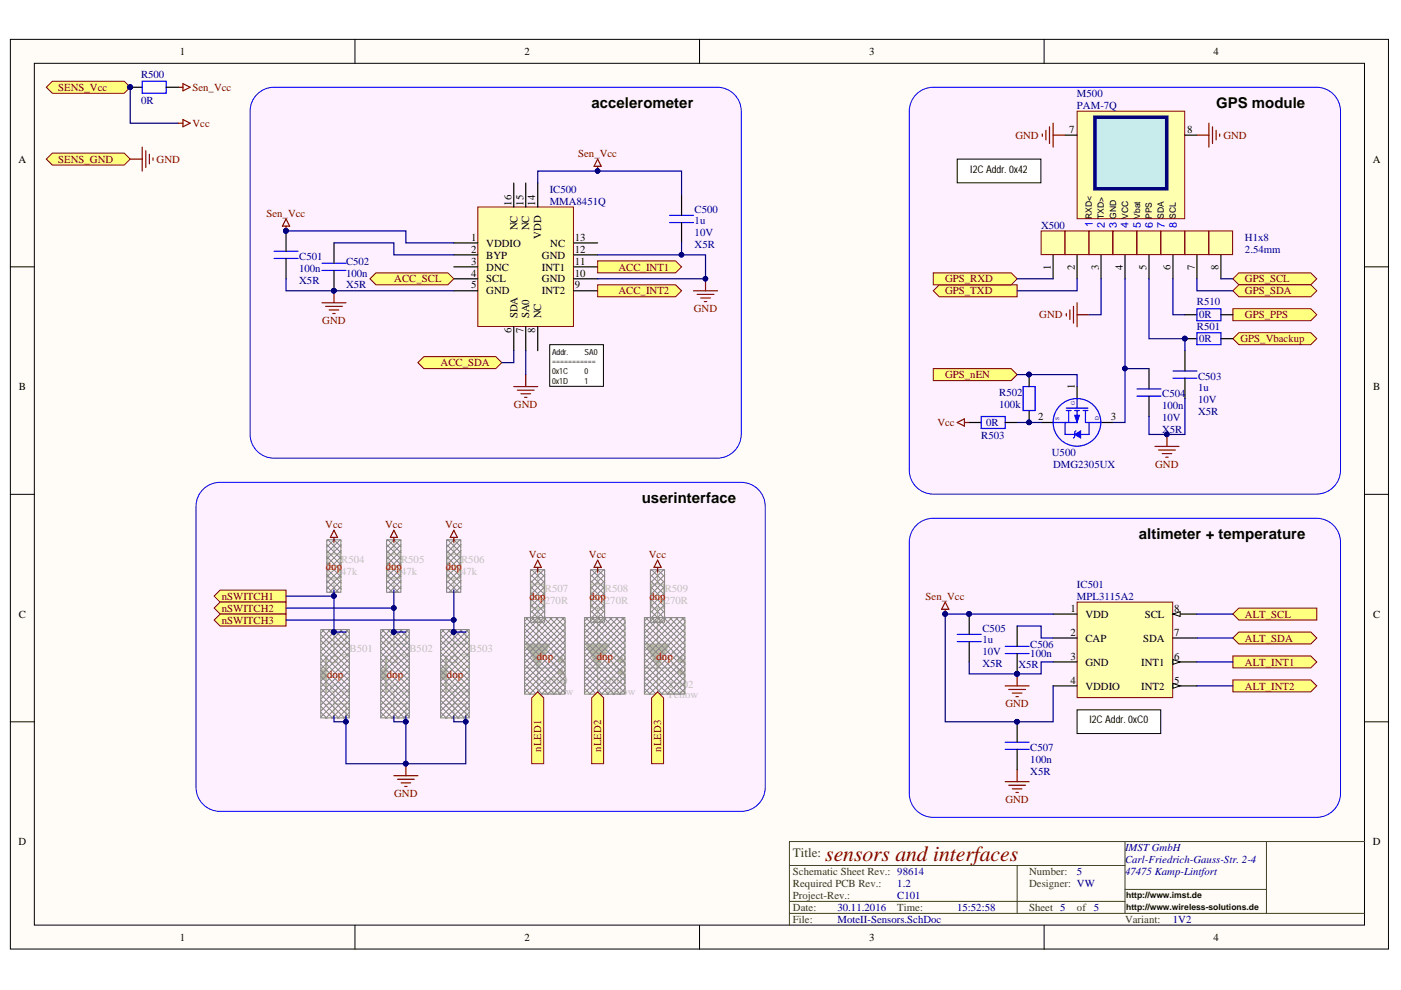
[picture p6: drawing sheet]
<svg xmlns="http://www.w3.org/2000/svg" width="297mm" height="210mm" viewBox="0 0 297 210" stroke-linecap="round" stroke-linejoin="round" font-family="sans-serif">
<defs><g id="words">
<text font-size="4.6" fill="#800000" x="175" y="182.5">sensors and interfaces</text>
<g font-size="3.2">
<text x="125.4" y="22.9">accelerometer</text>
<text x="257.8" y="22.9">GPS module</text>
<text x="136.1" y="106.7">userinterface</text>
<text x="241.5" y="114.3">altimeter + temperature</text>
</g>
<text font-size="2.7" fill="#3f4511" x="168.1" y="181.6">Title:</text>
<g font-size="2.3">
<text x="38.1" y="11.7">1</text>
<text x="111.2" y="11.7">2</text>
<text x="184.3" y="11.7">3</text>
<text x="257.3" y="11.7">4</text>
<text x="226.7" y="28.2">7</text>
<text x="251.7" y="28.2">8</text>
<text x="3.9" y="34.5">A</text>
<text x="291.1" y="34.5">A</text>
<text x="108.4" y="43.6" transform="rotate(-90 108.4 43.6)">16</text>
<text x="111" y="43.6" transform="rotate(-90 111 43.6)">15</text>
<text x="113.5" y="43.6" transform="rotate(-90 113.5 43.6)">14</text>
<text x="99.9" y="51">1</text>
<text x="99.9" y="53.6">2</text>
<text x="103.1" y="52.3">VDDIO</text>
<text x="109.7" y="48.8" transform="rotate(-90 109.7 48.8)">NC</text>
<text x="112.2" y="48.8" transform="rotate(-90 112.2 48.8)">NC</text>
<text x="114.8" y="50.6" transform="rotate(-90 114.8 50.6)">VDD</text>
<text x="116.7" y="52.3">NC</text>
<text x="121.9" y="53.6">12</text>
<text x="121.9" y="51">13</text>
<text x="99.9" y="56.1">3</text>
<text x="99.9" y="58.6">4</text>
<text x="103.1" y="54.8">BYP</text>
<text x="103.1" y="57.4">DNC</text>
<text x="103.1" y="59.9">SCL</text>
<text x="114.9" y="59.9">GND</text>
<text x="114.9" y="57.4">INT1</text>
<text x="114.9" y="54.8">GND</text>
<text x="121.9" y="58.6">10</text>
<text x="121.9" y="56.1">11</text>
<text x="222.8" y="57.2" transform="rotate(-90 222.8 57.2)">1</text>
<text x="227.9" y="57.2" transform="rotate(-90 227.9 57.2)">2</text>
<text x="233" y="57.2" transform="rotate(-90 233 57.2)">3</text>
<text x="238" y="57.2" transform="rotate(-90 238 57.2)">4</text>
<text x="243.1" y="57.2" transform="rotate(-90 243.1 57.2)">5</text>
<text x="248.2" y="57.2" transform="rotate(-90 248.2 57.2)">6</text>
<text x="253.3" y="57.2" transform="rotate(-90 253.3 57.2)">7</text>
<text x="258.4" y="57.2" transform="rotate(-90 258.4 57.2)">8</text>
<text x="99.9" y="61.2">5</text>
<text x="103.1" y="62.4">GND</text>
<text x="114.9" y="62.4">INT2</text>
<text x="121.9" y="61.2">9</text>
<text x="108.4" y="70.7" transform="rotate(-90 108.4 70.7)">6</text>
<text x="109.7" y="67.5" transform="rotate(-90 109.7 67.5)">SDA</text>
<text x="111" y="70.7" transform="rotate(-90 111 70.7)">7</text>
<text x="112.2" y="67.5" transform="rotate(-90 112.2 67.5)">SA0</text>
<text x="113.5" y="70.7" transform="rotate(-90 113.5 70.7)">8</text>
<text x="114.8" y="67.5" transform="rotate(-90 114.8 67.5)">NC</text>
<text x="4" y="82.7">B</text>
<text x="227.9" y="82.5" transform="rotate(-90 227.9 82.5)">1</text>
<text x="291.1" y="82.7">B</text>
<text x="220.1" y="89.1">2</text>
<text x="235.5" y="89.1">3</text>
<text x="4" y="131">C</text>
<text x="226.9" y="129.7">1</text>
<text x="230.1" y="131">VDD</text>
<text x="242.7" y="131">SCL</text>
<text x="248.9" y="129.7">8</text>
<text x="291.1" y="131">C</text>
<text x="226.9" y="134.8">2</text>
<text x="230.1" y="136.1">CAP</text>
<text x="242.3" y="136.1">SDA</text>
<text x="248.9" y="134.8">7</text>
<text x="226.9" y="139.9">3</text>
<text x="230.1" y="141.1">GND</text>
<text x="242" y="141.1">INT1</text>
<text x="248.9" y="139.9">6</text>
<text x="226.9" y="144.9">4</text>
<text x="230.1" y="146.2">VDDIO</text>
<text x="242" y="146.2">INT2</text>
<text x="248.9" y="144.9">5</text>
<text x="3.9" y="179.2">D</text>
<text x="291.1" y="179.2">D</text>
<text x="38.1" y="199.5">1</text>
<text x="111.2" y="199.5">2</text>
<text x="184.3" y="199.5">3</text>
<text x="257.3" y="199.5">4</text>
</g>
<g font-size="2.3" fill="#000080">
<text x="29.9" y="16.5">R500</text>
<text x="29.9" y="22">0R</text>
<text x="228.3" y="20.5">M500</text>
<text x="228.3" y="23.1">PAM-7Q</text>
<text x="116.5" y="40.8">IC500</text>
<text x="116.5" y="43.4">MMA8451Q</text>
<text x="147.3" y="45.2">C500</text>
<text x="147.3" y="47.4">1u</text>
<text x="147.3" y="50">10V</text>
<text x="147.3" y="52.5">X5R</text>
<text x="220.7" y="48.4">X500</text>
<text x="263.9" y="53.6">2.54mm</text>
<text x="263.9" y="51">H1x8</text>
<text x="63.4" y="55.1">C501</text>
<text x="63.4" y="57.6">100n</text>
<text x="73.4" y="56.1">C502</text>
<text x="73.4" y="58.6">100n</text>
<text x="63.4" y="60.1">X5R</text>
<text x="73.4" y="61.2">X5R</text>
<text x="253.8" y="64.7">R510</text>
<text x="253.8" y="70">R501</text>
<text x="254.3" y="67.5">0R</text>
<text x="254.3" y="72.6">0R</text>
<text x="254" y="80.5">C503</text>
<text x="254" y="83">1u</text>
<text x="211.9" y="84">R502</text>
<text x="211.9" y="86.5">100k</text>
<text x="246.4" y="89.3">10V</text>
<text x="246.4" y="84.3">C504</text>
<text x="246.4" y="86.8">100n</text>
<text x="254" y="85.5">10V</text>
<text x="254" y="88.1">X5R</text>
<text x="208" y="93.1">R503</text>
<text x="209.1" y="90.4">0R</text>
<text x="246.4" y="91.9">X5R</text>
<text x="223" y="96.7">U500</text>
<text x="223.3" y="99.2">DMG2305UX</text>
<text x="228.3" y="124.6">IC501</text>
<text x="228.3" y="127.1">MPL3115A2</text>
<text x="208.3" y="134">C505</text>
<text x="208.3" y="136.3">1u</text>
<text x="218.4" y="137.3">C506</text>
<text x="208.3" y="138.8">10V</text>
<text x="208.3" y="141.4">X5R</text>
<text x="215.9" y="141.6">X5R</text>
<text x="218.4" y="139.3">100n</text>
<text x="218.4" y="159.2">C507</text>
<text x="218.4" y="161.7">100n</text>
<text x="218.4" y="164.2">X5R</text>
<text x="228.3" y="185.6">5</text>
<text x="238.5" y="183">Carl-Friedrich-Gauss-Str. 2-4</text>
<text x="238.5" y="185.6">47475 Kamp-Lintfort</text>
<text x="238.5" y="180.4">IMST GmbH</text>
<text x="190.2" y="190.6">C101</text>
<text x="190.2" y="188.1">1.2</text>
<text x="177.6" y="195.7">MoteII-Sensors.SchDoc</text>
<text x="177.6" y="193.2">30.11.2016</text>
<text x="202.9" y="193.2">15:52:58</text>
<text x="248.7" y="195.7">1V2</text>
</g>
<g font-size="2.3" fill="#800000">
<text x="12.3" y="19.3">SENS_Vcc</text>
<text x="40.8" y="19.3">Sen_Vcc</text>
<text x="40.8" y="26.9">Vcc</text>
<text x="215.3" y="29.4">GND</text>
<text x="259.4" y="29.4">GND</text>
<text x="12.3" y="34.5">SENS_GND</text>
<text x="33.2" y="34.5">GND</text>
<text x="122.6" y="33.2">Sen_Vcc</text>
<text x="56.5" y="45.9">Sen_Vcc</text>
<text x="83.6" y="59.9">ACC_SCL</text>
<text x="131.1" y="57.4">ACC_INT1</text>
<text x="200.4" y="59.9">GPS_RXD</text>
<text x="263.9" y="59.9">GPS_SCL</text>
<text x="131.1" y="62.4">ACC_INT2</text>
<text x="200.4" y="62.4">GPS_TXD</text>
<text x="263.9" y="62.4">GPS_SDA</text>
<text x="68.3" y="68.8">GND</text>
<text x="147.1" y="66.2">GND</text>
<text x="220.4" y="67.5">GND</text>
<text x="263.9" y="67.5">GPS_PPS</text>
<text x="93.4" y="77.7">ACC_SDA</text>
<text x="263" y="72.6">GPS_Vbackup</text>
<text x="200.4" y="80.2">GPS_nEN</text>
<text x="109" y="86.5">GND</text>
<text x="198.7" y="90.4">Vcc</text>
<text x="244.9" y="99.2">GND</text>
<text x="69" y="111.9">Vcc</text>
<text x="81.7" y="111.9">Vcc</text>
<text x="94.4" y="111.9">Vcc</text>
<text x="112.1" y="118.3">Vcc</text>
<text x="124.9" y="118.3">Vcc</text>
<text x="137.6" y="118.3">Vcc</text>
<text x="47" y="127.1">nSWITCH1</text>
<text x="47" y="129.7">nSWITCH2</text>
<text x="196.2" y="127.1">Sen_Vcc</text>
<text x="263.9" y="131">ALT_SCL</text>
<text x="47" y="132.3">nSWITCH3</text>
<text x="263.9" y="136.1">ALT_SDA</text>
<text x="263.9" y="141.1">ALT_INT1</text>
<text x="213.2" y="150">GND</text>
<text x="263.9" y="146.2">ALT_INT2</text>
<text x="114.8" y="159.4" transform="rotate(-90 114.8 159.4)">nLED1</text>
<text x="127.5" y="159.4" transform="rotate(-90 127.5 159.4)">nLED2</text>
<text x="140.2" y="159.4" transform="rotate(-90 140.2 159.4)">nLED3</text>
<text x="83.6" y="169">GND</text>
<text x="213.2" y="170.3">GND</text>
</g>
<g font-size="2.3" fill="#00f">
<text x="231.7" y="48.1" transform="rotate(-90 231.7 48.1)">1</text>
<text x="234.2" y="48.3" transform="rotate(-90 234.2 48.3)">2</text>
<text x="236.8" y="48.3" transform="rotate(-90 236.8 48.3)">3</text>
<text x="239.3" y="48.3" transform="rotate(-90 239.3 48.3)">4</text>
<text x="241.9" y="48.3" transform="rotate(-90 241.9 48.3)">5</text>
<text x="244.4" y="48.3" transform="rotate(-90 244.4 48.3)">6</text>
<text x="247" y="48.3" transform="rotate(-90 247 48.3)">7</text>
<text x="249.5" y="48.3" transform="rotate(-90 249.5 48.3)">8</text>
</g>
<g font-size="2.3" fill="#bfbebc">
<text x="72.4" y="119.3">R504</text>
<text x="85" y="119.3">R505</text>
<text x="97.8" y="119.3">R506</text>
<text x="72.4" y="121.8">47k</text>
<text x="85" y="121.8">47k</text>
<text x="97.8" y="121.8">47k</text>
<text x="115.5" y="125.6">R507</text>
<text x="128.3" y="125.6">R508</text>
<text x="140.9" y="125.6">R509</text>
<text x="115.5" y="128.2">270R</text>
<text x="128.3" y="128.2">270R</text>
<text x="140.9" y="128.2">270R</text>
<text x="70.3" y="137.1" transform="rotate(-90 70.3 137.1)">3</text>
<text x="83" y="137.1" transform="rotate(-90 83 137.1)">3</text>
<text x="95.7" y="137.1" transform="rotate(-90 95.7 137.1)">3</text>
<text x="74.1" y="139.5" transform="rotate(-90 74.1 139.5)">4</text>
<text x="74.1" y="138.3">B501</text>
<text x="86.8" y="139.5" transform="rotate(-90 86.8 139.5)">4</text>
<text x="86.8" y="138.3">B502</text>
<text x="99.5" y="139.5" transform="rotate(-90 99.5 139.5)">4</text>
<text x="99.5" y="138.3">B503</text>
<text x="70.3" y="149.9" transform="rotate(-90 70.3 149.9)">1</text>
<text x="74.1" y="147.5" transform="rotate(-90 74.1 147.5)">2</text>
<text x="83" y="149.9" transform="rotate(-90 83 149.9)">1</text>
<text x="86.8" y="147.5" transform="rotate(-90 86.8 147.5)">2</text>
<text x="95.7" y="149.9" transform="rotate(-90 95.7 149.9)">1</text>
<text x="99.5" y="147.5" transform="rotate(-90 99.5 147.5)">2</text>
<text x="114.9" y="147.5">Yellow</text>
<text x="115.3" y="144.9">D500</text>
<text x="128" y="144.9">D501</text>
<text x="128" y="147.5">Yellow</text>
<text x="141.3" y="148">Yellow</text>
<text x="142" y="145.9">D502</text>
</g>
<g font-size="2.3" fill="#f00">
<text x="69.1" y="120.8">dnp</text>
<text x="81.8" y="120.8">dnp</text>
<text x="94.5" y="120.8">dnp</text>
<text x="112.3" y="127.1">dnp</text>
<text x="125" y="127.1">dnp</text>
<text x="137.7" y="127.1">dnp</text>
<text x="69.3" y="143.7">dnp</text>
<text x="82" y="143.7">dnp</text>
<text x="94.8" y="143.7">dnp</text>
<text x="113.8" y="139.9">dnp</text>
<text x="126.5" y="139.9">dnp</text>
<text x="139.2" y="139.9">dnp</text>
</g>
<g font-size="2.3" fill="#3f4511">
<text x="168.1" y="185.6">Schematic Sheet Rev.: 98614</text>
<text x="218.2" y="185.6">Number:</text>
<text x="168.1" y="190.6">Project-Rev.:</text>
<text x="168.1" y="188.1">Required PCB Rev.:</text>
<text x="218.2" y="188.1">Designer: VW</text>
<text x="168.1" y="195.7">File:</text>
<text x="168.1" y="193.2">Date:</text>
<text x="190.2" y="193.2">Time:</text>
<text x="218.2" y="193.2">Sheet 5</text>
<text x="228.3" y="193.2">of 5</text>
<text x="238.5" y="195.7">Variant:</text>
</g>
<g font-size="2.2">
<text x="205.7" y="36.6">I2C Addr. 0x42</text>
<text x="231" y="153.3">I2C Addr. 0xC0</text>
</g>
<g font-size="1.8">
<text x="231.5" y="46.4" transform="rotate(-90 231.5 46.4)">RXD&lt;</text>
<text x="234.1" y="46.4" transform="rotate(-90 234.1 46.4)">TXD&gt;</text>
<text x="236.6" y="46.4" transform="rotate(-90 236.6 46.4)">GND</text>
<text x="239.2" y="46.4" transform="rotate(-90 239.2 46.4)">VCC</text>
<text x="241.7" y="46.4" transform="rotate(-90 241.7 46.4)">Vbat</text>
<text x="244.2" y="46.4" transform="rotate(-90 244.2 46.4)">PPS</text>
<text x="246.8" y="46.4" transform="rotate(-90 246.8 46.4)">SDA</text>
<text x="249.3" y="46.4" transform="rotate(-90 249.3 46.4)">SCL</text>
<text x="117" y="75.2">Addr.</text>
<text x="117" y="77.3">===========</text>
<text x="123.9" y="75.2">SA0</text>
<text x="117" y="79.3">0x1C</text>
<text x="117" y="81.3">0x1D</text>
<text x="123.9" y="79.3">0</text>
<text x="123.9" y="81.3">1</text>
</g>
<g font-size="1.8" fill="#080d02">
<text x="238.8" y="190.5">http://www.imst.de</text>
<text x="238.8" y="193">http://www.wireless-solutions.de</text>
</g>
<g font-size="1.1" fill="#000080">
<text x="224.5" y="89.1" transform="rotate(-90 224.5 89.1)">S</text>
<text x="227.9" y="85.8" transform="rotate(-90 227.9 85.8)">G</text>
<text x="233" y="89.1" transform="rotate(-90 233 89.1)">D</text>
</g>
</g></defs>
<g fill="#fffcf8" stroke="#000" stroke-width=".21">
<path d="M2.2 8.3h292.2v192.9h-292.2z"/>
<path d="M7.3 13.4h282v182.7h-282z"/>
</g>
<path d="M75.3 8.3v5.1M148.3 8.3v5.1M221.4 8.3v5.1M2.2 56.6h5.1M289.3 56.6h5.1M2.2 104.8h5.1M289.3 104.8h5.1M2.2 153h5.1M289.3 153h5.1M75.3 196.2v5.1M148.3 196.2v5.1M221.4 196.2v5.1" fill="none" stroke="#000" stroke-width=".21"/>
<path d="M238.5 178.4v15.3M268.5 178.4v15.3M289.3 178.4h-121.9v17.8M167.4 193.7h121.9M167.4 191.1h71.1M167.4 183.5h71.1M215.7 183.5v10.2M238.5 188.6h30" fill="none" stroke="#3f4511" stroke-width=".21"/>
<g fill="#fff0ff" stroke="#00f" stroke-width=".21">
<path d="M54.2 20.3a5.1 5.1 0 0 1 3.9-1.8h94a5.1 5.1 0 0 1 5.1 5.1v68.5a5.1 5.1 0 0 1-5.1 5h-94a5.1 5.1 0 0 1-5.1-5v-68.5a5.1 5.1 0 0 1 1.2-3.3z"/>
<path d="M194 111.7a5.1 5.1 0 0 1 3.9-1.8h81.2a5.1 5.1 0 0 1 5.1 5.1v53.2a5.1 5.1 0 0 1-5.1 5.1h-81.2a5.1 5.1 0 0 1-5.1-5.1v-53.2a5.1 5.1 0 0 1 1.2-3.3z"/>
<path d="M194 20.3a5.1 5.1 0 0 1 3.9-1.8h81.2a5.1 5.1 0 0 1 5.1 5.1v76.1a5.1 5.1 0 0 1-5.1 5.1h-81.2a5.1 5.1 0 0 1-5.1-5.1v-76.1a5.1 5.1 0 0 1 1.2-3.3z"/>
</g>
<path d="M228.4 23.6h22.8v22.8h-22.8z" fill="#ffffb0" stroke="#800000" stroke-width=".21"/>
<path d="M232.1 24.8h15.3v15.2h-15.3z" fill="#c8ebeb" stroke="#000080" stroke-width=".76"/>
<path d="M225.8 28.7h2.6M251.2 28.7h2.6" fill="none" stroke="#000" stroke-width=".25"/>
<g fill="#ffff80" stroke="#800000" stroke-width=".21">
<path d="M261.4 59.1l1.3-1.3h15.2l1.3 1.3-1.3 1.3h-15.2z" fill-rule="evenodd"/>
<path d="M261.4 61.7l1.3-1.3h15.2l1.3 1.3-1.3 1.2h-15.2z" fill-rule="evenodd"/>
<path d="M261.4 65.5h16.5l1.3 1.2-1.3 1.3h-16.5z" fill-rule="evenodd"/>
<path d="M261.4 71.8l1.3-1.3h15.2l1.3 1.3-1.3 1.3h-15.2z" fill-rule="evenodd"/>
<path d="M9.8 18.5l1.3-1.3h15.2l1.3 1.3-1.3 1.3h-15.2z" fill-rule="evenodd"/>
</g>
<circle cx="27.6" cy="18.5" r=".48" fill="#000080" stroke="#000080" stroke-width=".21"/>
<g fill="#ffff80" stroke="#800000" stroke-width=".21">
<path d="M9.8 33.7l1.3-1.2h15.2l1.3 1.2-1.3 1.3h-15.2z" fill-rule="evenodd"/>
<path d="M197.9 61.7l1.2-1.3h16.6v2.5h-16.6z" fill-rule="evenodd"/>
<path d="M197.9 57.8h16.5l1.3 1.3-1.3 1.3h-16.5z" fill-rule="evenodd"/>
</g>
<g fill="none" stroke="#800000" stroke-width=".25">
<path d="M37.8 18.5h1M38.8 17.7l1.5 .8-1.5 .8zM27.6 33.7h2.6M30.2 31.2v5.1M30.9 32v3.5M31.7 32.7v2M32.4 33.5v.5M226.1 66.5v.5M226.8 65.7v2M227.6 65v3.5M228.4 64.2v5.1M228.4 66.7h2.5"/>
<path d="M202.9 89.6l1.6-.8v1.5zM204.5 89.6h1"/>
</g>
<path d="M27.6 18.5h2.6M35.2 18.5h2.6M220.7 89.6h2.6M228.4 82v2.5M233.4 89.6h2.6" fill="none" stroke="#000" stroke-width=".25"/>
<circle cx="27.6" cy="18.5" r=".48" fill="#000080" stroke="#000080" stroke-width=".21"/>
<path d="M30.2 17.2h5v2.6h-5zM225.8 92.1h2.1M226.1 86.5h4.5M226.1 87h1M226.6 87v2.6M227.9 87h1M228.4 84.5v2M228.4 87v2.6h-2.6M229.6 87h1M230.1 87v2.6M230.9 89.6v2.5h-1.8" fill="none" stroke="#00f" stroke-width=".25"/>
<path d="M227.9 88.1h1l-.5 1.5z" fill="#00f"/>
<path d="M227.9 88.1h1l-.5 1.5z" fill="none" stroke="#00f" stroke-width=".21"/>
<path d="M225.8 89.6v2.5M230.1 89.6h.8" fill="none" stroke="#00f" stroke-width=".25"/>
<path d="M227.9 92.1l1.2-.7v1.5z" fill="#00f"/>
<path d="M227.9 92.1l1.2-.7v1.5z" fill="none" stroke="#00f" stroke-width=".21"/>
<g fill="none" stroke="#00f" stroke-width=".25">
<path d="M223.3 89.6h2.8M228.1 91.4l-.2 .2v1l-.3 .3M230.9 89.6h2.5"/>
<circle cx="228.3" cy="89.6" r="5.1"/>
</g>
<path d="M197.9 78.2h16.5l1.3 1.2-1.3 1.3h-16.5z" fill-rule="evenodd" fill="#ffff80" stroke="#800000" stroke-width=".21"/>
<path d="M248.7 78.7h5.1M253.8 70.5h5.1v2.6h-5.1zM216.9 82h2.6v5h-2.6zM241.1 84h5M241.1 82.5h5M248.7 80.2h5.1" fill="none" stroke="#00f" stroke-width=".25"/>
<path d="M218.2 79.4v2.6M243.6 78.2v4.3M251.2 74.3v4.4M251.2 71.8h2.6M258.9 71.8h2.5M218.2 87v2.6M243.6 84v4.3M251.2 80.2v4.3" fill="none" stroke="#000" stroke-width=".25"/>
<path d="M244.9 94.7h5.1M245.6 95.4h3.6M246.4 96.2h2M247.2 96.9h.5M247.4 92.1v2.6" fill="none" stroke="#800000" stroke-width=".25"/>
<g fill="#000080" stroke="#000080" stroke-width=".21">
<circle cx="247.4" cy="92.1" r=".48"/>
<circle cx="251.2" cy="71.8" r=".49"/>
<circle cx="218.2" cy="89.6" r=".48"/>
<circle cx="218.2" cy="79.4" r=".48"/>
</g>
<path d="M228.4 127.7h20.2v20.2h-20.2z" fill="#ffffb0" stroke="#800000" stroke-width=".21"/>
<path d="M223.3 130.2h5.1M223.3 135.3h5.1M223.3 140.3h5.1M223.3 145.4h5.1M248.7 145.4h5.1" fill="none" stroke="#000" stroke-width=".25"/>
<path d="M248.7 144.9l1.5 .5-1.5 .5z" fill="#fffcf8"/>
<path d="M248.7 144.9l1.5 .5-1.5 .5z" fill="none" stroke="#000" stroke-width=".21"/>
<path d="M248.7 140.3h5.1" fill="none" stroke="#000" stroke-width=".25"/>
<path d="M248.7 139.8l1.5 .5-1.5 .6z" fill="#fffcf8"/>
<path d="M248.7 139.8l1.5 .5-1.5 .6z" fill="none" stroke="#000" stroke-width=".21"/>
<path d="M248.7 135.3h5.1M248.7 130.2h5.1" fill="none" stroke="#000" stroke-width=".25"/>
<path d="M248.7 130.2l1.5-.5v1z" fill="#fffcf8"/>
<path d="M248.7 130.2l1.5-.5v1z" fill="none" stroke="#000" stroke-width=".21"/>
<path d="M200.4 127.7l.8 1.5h-1.6zM200.4 129.2v1M213.1 145.4h5.1M213.9 146.2h3.5M214.6 146.9h2.1M215.4 147.7h.5M215.7 142.9v2.5M213.1 165.7h5.1M213.9 166.5h3.5M214.6 167.3h2.1M215.4 168h.5M215.7 163.2v2.5" fill="none" stroke="#800000" stroke-width=".25"/>
<g fill="#000080" stroke="#000080" stroke-width=".21">
<circle cx="200.4" cy="130.2" r=".48"/>
<circle cx="215.6" cy="142.9" r=".49"/>
<circle cx="205.5" cy="130.2" r=".49"/>
<circle cx="215.6" cy="153" r=".49"/>
</g>
<path d="M202.9 134.5h5.1M202.9 136h5.1M213.1 137h5.1M213.1 138.6h5.1M213.1 157.4h5.1M213.1 158.9h5.1" fill="none" stroke="#00f" stroke-width=".25"/>
<path d="M205.5 130.2v4.3M205.5 136v4.3M215.7 132.7v4.3M215.7 138.6v4.3M215.7 153v4.4M215.7 158.9v4.3" fill="none" stroke="#000" stroke-width=".25"/>
<g fill="#ffff80" stroke="#800000" stroke-width=".21">
<path d="M261.4 130.2l1.3-1.3h16.5v2.6h-16.5z" fill-rule="evenodd"/>
<path d="M261.4 135.3l1.3-1.3h15.2l1.3 1.3-1.3 1.2h-15.2z" fill-rule="evenodd"/>
</g>
<path d="M101.3 43.9h20.3v25.3h-20.3z" fill="#ffffb0" stroke="#800000" stroke-width=".21"/>
<g fill="none" stroke="#000" stroke-width=".25">
<path d="M108.9 38.8v5.1M111.5 38.8v5.1M114 38.8v5.1M60.6 49v4.3M60.6 54.8v4.3M70.8 51.5v4.3M70.8 57.3v4.4M96.2 51.5h5.1M96.2 54h5.1M96.2 56.6h5.1M96.2 59.1h5.1M121.6 51.5h5.1"/>
<path d="M121.6 54h5.1M121.6 56.6h5.1M121.6 59.1h5.1M144.5 41.3v4.4M144.5 47.2v4.3M96.2 61.7h5.1M108.9 69.3v5M111.5 69.3v5M114 69.3v5M121.6 61.7h5.1"/>
</g>
<g fill="none" stroke="#800000" stroke-width=".25">
<path d="M126.7 33.7l.8 1.6h-1.5zM126.7 35.3v1M60.6 46.4l.8 1.5h-1.5zM60.6 47.9v1.1M149.6 59.1v2.6M68.3 64.2h5.1M69 65h3.6M69.8 65.7h2M70.6 66.5h.5M70.8 61.7v2.5M147 61.7h5.1M147.8 62.4h3.6"/>
<path d="M148.6 63.2h2M149.3 63.9h.5"/>
</g>
<g fill="#000080" stroke="#000080" stroke-width=".21">
<circle cx="60.6" cy="48.9" r=".49"/>
<circle cx="70.8" cy="61.6" r=".49"/>
<circle cx="149.6" cy="59.1" r=".48"/>
<circle cx="126.7" cy="36.2" r=".48"/>
</g>
<path d="M58.1 53.3h5.1M58.1 54.8h5.1M68.3 55.8h5.1M68.3 57.3h5.1M142 45.7h5M142 47.2h5" fill="none" stroke="#00f" stroke-width=".25"/>
<g fill="#ffff80" stroke="#800000" stroke-width=".21">
<path d="M78.4 59.1l1.3-1.3h15.3l1.2 1.3-1.2 1.3h-15.3z" fill-rule="evenodd"/>
<path d="M126.7 55.3h16.5l1.3 1.3-1.3 1.2h-16.5z" fill-rule="evenodd"/>
<path d="M126.7 60.4h16.5l1.3 1.3-1.3 1.2h-16.5z" fill-rule="evenodd"/>
<path d="M88.6 76.9l1.3-1.3h15.2l1.3 1.3-1.3 1.3h-15.2z" fill-rule="evenodd"/>
</g>
<path d="M116.6 73.1h11.3v8.8h-11.3z" fill="#fff" stroke="#000" stroke-width=".21"/>
<path d="M111.5 79.4v2.6M108.9 82h5.1M109.7 82.7h3.5M110.5 83.5h2M111.2 84.2h.5" fill="none" stroke="#800000" stroke-width=".25"/>
<g fill="#ffff80" stroke="#800000" stroke-width=".21">
<path d="M261.4 139.1h16.5l1.3 1.2-1.3 1.3h-16.5z" fill-rule="evenodd"/>
<path d="M261.4 144.2h16.5l1.3 1.2-1.3 1.3h-16.5z" fill-rule="evenodd"/>
</g>
<g fill="#fff" stroke="#000" stroke-width=".21">
<path d="M228.4 150.5h17.7v5h-17.7z"/>
<path d="M202.9 33.7h17.8v5.1h-17.8z"/>
</g>
<path d="M42.8 104.1a5.1 5.1 0 0 1 3.8-1.8h110.6a5.1 5.1 0 0 1 5 5v59.7a5.1 5.1 0 0 1-5 5h-110.6a5.1 5.1 0 0 1-5-5v-59.7a5.1 5.1 0 0 1 1.2-3.2z" fill="#fff0ff" stroke="#00f" stroke-width=".21"/>
<path d="M96.2 134v5.1M96.2 146.7v5.1" fill="none" stroke="#bfbebc" stroke-width=".25"/>
<circle cx="96.2" cy="134" r=".49" fill="#000080" stroke="#000080" stroke-width=".21"/>
<path d="M94.4 139.1h.3v7.6h-.3v-2.8h-.7v-2h.7z" fill-rule="evenodd" fill="#bfbebc"/>
<g fill="none" stroke="#bfbebc" stroke-width=".25">
<path d="M83.5 134v5.1M94.4 139.1h.3v7.6h-.3v-2.8h-.7v-2h.7zM98.8 134v2.5h-2.6M83.5 146.7v5.1M96.2 149.2h2.6v2.6"/>
<circle cx="96.2" cy="139.8" r=".74"/>
<circle cx="96.2" cy="145.9" r=".74"/>
</g>
<g fill="none" stroke="#808080" stroke-width=".21">
<path d="M93.4 133.5h6.1v18.7h-6.1zM93.4 139.6l6.1 6.1M93.4 138.3l6.1 6.1M93.4 137l6.1 6.1M93.4 135.8l6.1 6.1M93.4 134.5l6.1 6.1M93.7 133.5l5.8 5.8M94.2 133.5l-.8 .8M95 133.5l4.5 4.6M95.5 133.5l-2.1 2M96.2 133.5l3.3 3.3M96.7 133.5l-3.3 3.3"/>
<path d="M97.5 133.5l2 2M98 133.5l-4.6 4.6M98.8 133.5l.7 .8M99.3 133.5l-5.9 5.8M99.5 139.6l-6.1 6.1M99.5 138.3l-6.1 6.1M99.5 137l-6.1 6.1M99.5 135.8l-6.1 6.1M99.5 134.5l-6.1 6.1M93.4 151l1.3 1.3M93.4 149.7l2.6 2.6M93.4 148.5l3.8 3.8"/>
<path d="M93.4 147.2l5.1 5.1M93.4 145.9l6.1 6.1M93.4 144.7l6.1 6.1M93.4 143.4l6.1 6.1M93.4 142.1l6.1 6.1M93.4 140.9l6.1 6M99.5 151l-1.2 1.3M99.5 149.7l-2.5 2.6M99.5 148.5l-3.8 3.8M99.5 147.2l-5.1 5.1M99.5 145.9l-6.1 6.1M99.5 144.7l-6.1 6.1"/>
<path d="M99.5 143.4l-6.1 6.1M99.5 142.1l-6.1 6.1M99.5 140.9l-6.1 6"/>
</g>
<g fill="#000080" stroke="#000080" stroke-width=".21">
<circle cx="96.2" cy="134" r=".49"/>
<circle cx="83.5" cy="134" r=".48"/>
</g>
<path d="M81.7 139.1h.3v7.6h-.3v-2.8h-.7v-2h.7z" fill-rule="evenodd" fill="#bfbebc"/>
<g fill="none" stroke="#bfbebc" stroke-width=".25">
<path d="M70.8 134v5.1M81.7 139.1h.3v7.6h-.3v-2.8h-.7v-2h.7zM86.1 134v2.5h-2.6M70.8 146.7v5.1M83.5 149.2h2.6v2.6"/>
<circle cx="83.5" cy="139.8" r=".74"/>
<circle cx="83.5" cy="145.9" r=".74"/>
</g>
<g fill="none" stroke="#808080" stroke-width=".21">
<path d="M80.7 133.5h6.1v18.7h-6.1zM80.7 139.6l6.1 6.1M80.7 138.3l6.1 6.1M80.7 137l6.1 6.1M80.7 135.8l6.1 6.1M80.7 134.5l6.1 6.1M81 133.5l5.8 5.8M81.5 133.5l-.8 .8M82.2 133.5l4.6 4.6M82.8 133.5l-2.1 2M83.5 133.5l3.3 3.3M84 133.5l-3.3 3.3"/>
<path d="M84.8 133.5l2 2M85.3 133.5l-4.6 4.6M86.1 133.5l.7 .8M86.6 133.5l-5.9 5.8M86.8 139.6l-6.1 6.1M86.8 138.3l-6.1 6.1M86.8 137l-6.1 6.1M86.8 135.8l-6.1 6.1M86.8 134.5l-6.1 6.1M80.7 151l1.3 1.3M80.7 149.7l2.6 2.6M80.7 148.5l3.8 3.8"/>
<path d="M80.7 147.2l5.1 5.1M80.7 145.9l6.1 6.1M80.7 144.7l6.1 6.1M80.7 143.4l6.1 6.1M80.7 142.1l6.1 6.1M80.7 140.9l6.1 6M86.8 151l-1.3 1.3M86.8 149.7l-2.5 2.6M86.8 148.5l-3.8 3.8M86.8 147.2l-5.1 5.1M86.8 145.9l-6.1 6.1M86.8 144.7l-6.1 6.1"/>
<path d="M86.8 143.4l-6.1 6.1M86.8 142.1l-6.1 6.1M86.8 140.9l-6.1 6"/>
</g>
<g fill="#000080" stroke="#000080" stroke-width=".21">
<circle cx="83.5" cy="134" r=".48"/>
<circle cx="70.8" cy="134" r=".49"/>
</g>
<path d="M69 139.1h.3v7.6h-.3v-2.8h-.7v-2h.7z" fill-rule="evenodd" fill="#bfbebc"/>
<g fill="none" stroke="#bfbebc" stroke-width=".25">
<path d="M69 139.1h.3v7.6h-.3v-2.8h-.7v-2h.7zM73.4 134v2.5h-2.6M114 131.5v15.2M117.1 138.1l2.5 2.5M70.8 149.2h2.6v2.6M111.5 141.6h5.1M117.1 140.6l2.5 2.5"/>
<circle cx="70.8" cy="139.8" r=".74"/>
<circle cx="70.8" cy="145.9" r=".74"/>
</g>
<g fill="none" stroke="#808080" stroke-width=".21">
<path d="M68 133.5h6.1v18.7h-6.1zM68 139.6l6.1 6.1M68 138.3l6.1 6.1M68 137l6.1 6.1M68 135.8l6.1 6.1M68 134.5l6.1 6.1M68.3 133.5l5.8 5.8M68.8 133.5l-.8 .8M69.5 133.5l4.6 4.6M70 133.5l-2 2M70.8 133.5l3.3 3.3M71.3 133.5l-3.3 3.3"/>
<path d="M72.1 133.5l2 2M72.6 133.5l-4.6 4.6M73.4 133.5l.7 .8M73.9 133.5l-5.9 5.8M74.1 139.6l-6.1 6.1M74.1 138.3l-6.1 6.1M74.1 137l-6.1 6.1M74.1 135.8l-6.1 6.1M74.1 134.5l-6.1 6.1M68 151l1.3 1.3M68 149.7l2.6 2.6M68 148.5l3.8 3.8"/>
<path d="M68 147.2l5.1 5.1M68 145.9l6.1 6.1M68 144.7l6.1 6.1M68 143.4l6.1 6.1M68 142.1l6.1 6.1M68 140.9l6.1 6M74.1 151l-1.3 1.3M74.1 149.7l-2.5 2.6M74.1 148.5l-3.8 3.8M74.1 147.2l-5.1 5.1M74.1 145.9l-6.1 6.1M74.1 144.7l-6.1 6.1"/>
<path d="M74.1 143.4l-6.1 6.1M74.1 142.1l-6.1 6.1M74.1 140.9l-6.1 6"/>
</g>
<circle cx="70.8" cy="134" r=".49" fill="#000080" stroke="#000080" stroke-width=".21"/>
<path d="M111.5 136.5h5.1l-2.6 5.1z" fill="#bfbebc"/>
<path d="M111.5 136.5h5.1l-2.6 5.1z" fill="none" stroke="#bfbebc" stroke-width=".25"/>
<path d="M118.1 140.1l1-1 .5 1.5z" fill="#bfbebc"/>
<path d="M118.1 140.1l1-1 .5 1.5z" fill="none" stroke="#bfbebc" stroke-width=".25"/>
<path d="M118.1 142.6l1-1 .5 1.5z" fill="#bfbebc"/>
<path d="M139.4 131.5v15.2M142.5 138.1l2.5 2.5M118.1 142.6l1-1 .5 1.5zM136.9 141.6h5.1M142.5 140.6l2.5 2.5" fill="none" stroke="#bfbebc" stroke-width=".25"/>
<g fill="none" stroke="#808080" stroke-width=".21">
<path d="M111.2 131h8.6v16.2h-8.6zM111.2 139.6l7.6 7.6M111.2 138.3l8.7 8.6M111.2 137l8.7 8.7M111.2 135.8l8.7 8.6M111.2 134.5l8.7 8.6M111.2 133.2l8.7 8.7M111.2 132l8.7 8.6M111.5 131l8.4 8.3M112 131l-.8 .7M112.7 131l7.2 7.1M113.2 131l-2 2"/>
<path d="M114 131l5.9 5.8M114.5 131l-3.3 3.3M115.3 131l4.6 4.5M115.8 131l-4.6 4.5M116.6 131l3.3 3.3M117.1 131l-5.9 5.8M117.8 131l2.1 2M118.3 131l-7.1 7.1M119.1 131l.8 .7M119.6 131l-8.4 8.3M119.9 139.6l-7.7 7.6M119.9 138.3l-8.7 8.6"/>
<path d="M119.9 137l-8.7 8.7M119.9 135.8l-8.7 8.6M119.9 134.5l-8.7 8.6M119.9 133.2l-8.7 8.7M119.9 132l-8.7 8.6M111.2 145.9l1.3 1.3M111.2 144.7l2.6 2.5M111.2 143.4l3.8 3.8M111.2 142.1l5.1 5.1M111.2 140.9l6.4 6.3M119.9 145.9l-1.3 1.3M119.9 144.7l-2.6 2.5"/>
<path d="M119.9 143.4l-3.9 3.8M119.9 142.1l-5.1 5.1M119.9 140.9l-6.4 6.3"/>
</g>
<path d="M136.9 136.5h5.1l-2.6 5.1z" fill="#bfbebc"/>
<path d="M136.9 136.5h5.1l-2.6 5.1z" fill="none" stroke="#bfbebc" stroke-width=".25"/>
<path d="M143.5 140.1l1-1 .5 1.5z" fill="#bfbebc"/>
<path d="M143.5 140.1l1-1 .5 1.5z" fill="none" stroke="#bfbebc" stroke-width=".25"/>
<path d="M143.5 142.6l1-1 .5 1.5z" fill="#bfbebc"/>
<path d="M126.7 131.5v15.2M129.8 138.1l2.5 2.5M124.2 141.6h5.1M129.8 140.6l2.5 2.5M143.5 142.6l1-1 .5 1.5z" fill="none" stroke="#bfbebc" stroke-width=".25"/>
<g fill="none" stroke="#808080" stroke-width=".21">
<path d="M136.6 131h8.6v16.2h-8.6zM136.6 139.6l7.6 7.6M136.6 138.3l8.7 8.6M136.6 137l8.7 8.7M136.6 135.8l8.7 8.6M136.6 134.5l8.7 8.6M136.6 133.2l8.7 8.7M136.6 132l8.7 8.6M136.9 131l8.4 8.3M137.4 131l-.8 .7M138.2 131l7.1 7.1M138.7 131l-2.1 2"/>
<path d="M139.4 131l5.9 5.8M139.9 131l-3.3 3.3M140.7 131l4.6 4.5M141.2 131l-4.6 4.5M142 131l3.3 3.3M142.5 131l-5.9 5.8M143.2 131l2.1 2M143.7 131l-7.1 7.1M144.5 131l.8 .7M145 131l-8.4 8.3M145.3 139.6l-7.7 7.6M145.3 138.3l-8.7 8.6"/>
<path d="M145.3 137l-8.7 8.7M145.3 135.8l-8.7 8.6M145.3 134.5l-8.7 8.6M145.3 133.2l-8.7 8.7M145.3 132l-8.7 8.6M136.6 145.9l1.3 1.3M136.6 144.7l2.6 2.5M136.6 143.4l3.8 3.8M136.6 142.1l5.1 5.1M136.6 140.9l6.4 6.3M145.3 145.9l-1.3 1.3M145.3 144.7l-2.6 2.5"/>
<path d="M145.3 143.4l-3.8 3.8M145.3 142.1l-5.1 5.1M145.3 140.9l-6.4 6.3"/>
</g>
<path d="M124.2 136.5h5.1l-2.6 5.1z" fill="#bfbebc"/>
<path d="M124.2 136.5h5.1l-2.6 5.1z" fill="none" stroke="#bfbebc" stroke-width=".25"/>
<path d="M130.8 140.1l1-1 .5 1.5z" fill="#bfbebc"/>
<path d="M130.8 140.1l1-1 .5 1.5z" fill="none" stroke="#bfbebc" stroke-width=".25"/>
<path d="M130.8 142.6l1-1 .5 1.5z" fill="#bfbebc"/>
<g fill="none" stroke="#bfbebc" stroke-width=".25">
<path d="M69.5 117.5h2.6v5.1h-2.6zM70.8 115v2.5M82.2 117.5h2.6v5.1h-2.6zM83.5 115v2.5M95 117.5h2.5v5.1h-2.5zM96.2 115v2.5M70.8 122.6v2.5M83.5 122.6v2.5M96.2 122.6v2.5M112.7 123.8h2.6v5.1h-2.6zM114 121.3v2.5M114 128.9v2.6"/>
<path d="M125.4 123.8h2.6v5.1h-2.6zM126.7 121.3v2.5M126.7 128.9v2.6M138.2 123.8h2.5v5.1h-2.5zM139.4 121.3v2.5M139.4 128.9v2.6M130.8 142.6l1-1 .5 1.5z"/>
</g>
<g fill="none" stroke="#808080" stroke-width=".21">
<path d="M69.3 114.5h3v11.1h-3zM69.3 119.3l3 3M69.3 118l3 3.1M69.3 116.7l3 3.1M69.3 115.5l3 3M69.3 114.7l.2-.2 2.8 2.7M69.3 116l1.5-1.5 1.5 1.5M72.3 114.7l-.2-.2-2.8 2.7M72.3 119.3l-3 3M72.3 118l-3 3.1M72.3 116.7l-3 3.1M72.3 115.5l-3 3"/>
<path d="M82 114.5h3v11.1h-3zM82 119.3l3 3M82 118l3 3.1M82 116.7l3 3.1M82 115.5l3 3M82 114.7l.2-.2 2.8 2.7M82 116l1.5-1.5 1.5 1.5M85 114.7l-.2-.2-2.8 2.7M85 119.3l-3 3M85 118l-3 3.1M85 116.7l-3 3.1M85 115.5l-3 3"/>
<path d="M94.7 114.5h3v11.1h-3zM94.7 119.3l3 3M94.7 118l3 3.1M94.7 116.7l3 3.1M94.7 115.5l3 3M94.7 114.7l.3-.2 2.7 2.7M94.7 116l1.5-1.5 1.5 1.5M97.7 114.7l-.2-.2-2.8 2.7M97.7 119.3l-3 3M97.7 118l-3 3.1M97.7 116.7l-3 3.1M97.7 115.5l-3 3"/>
<path d="M69.3 124.4l1.3 1.2M69.3 123.1l2.5 2.5M69.3 121.8l3 3.1M69.3 120.5l3 3.1M72.3 124.4l-1.2 1.2M72.3 123.1l-2.5 2.5M72.3 121.8l-3 3.1M72.3 120.5l-3 3.1M82 124.4l1.3 1.2M82 123.1l2.5 2.5M82 121.8l3 3.1M82 120.5l3 3.1"/>
<path d="M85 124.4l-1.2 1.2M85 123.1l-2.5 2.5M85 121.8l-3 3.1M85 120.5l-3 3.1M94.7 124.4l1.3 1.2M94.7 123.1l2.5 2.5M94.7 121.8l3 3.1M94.7 120.5l3 3.1M97.7 124.4l-1.2 1.2M97.7 123.1l-2.5 2.5M97.7 121.8l-3 3.1M97.7 120.5l-3 3.1"/>
<path d="M112.5 120.8h3v11.1h-3zM112.5 130.7l1.3 1.3M112.5 129.4l2.5 2.6M112.5 128.2l3 3M112.5 126.9l3 3M112.5 125.6l3 3.1M112.5 124.4l3 3M112.5 123.1l3 3M112.5 121.8l3 3.1M112.5 121.1l.2-.3 2.8 2.8M112.5 122.3l1.5-1.5 1.5 1.5M115.5 121.1l-.2-.3-2.8 2.8"/>
<path d="M115.5 130.7l-1.2 1.3M115.5 129.4l-2.5 2.6M115.5 128.2l-3 3M115.5 126.9l-3 3M115.5 125.6l-3 3.1M115.5 124.4l-3 3M115.5 123.1l-3 3M115.5 121.8l-3 3.1M123.9 131h8.6v16.2h-8.6zM123.9 139.6l7.6 7.6M123.9 138.3l8.7 8.6M123.9 137l8.7 8.7"/>
<path d="M123.9 135.8l8.7 8.6M123.9 134.5l8.7 8.6M123.9 133.2l8.7 8.7M123.9 132l8.7 8.6M124.2 131l8.4 8.3M124.7 131l-.8 .7M125.2 120.8h3v11.1h-3zM125.2 130.7l7.4 7.4M125.2 129.4l7.4 7.4M125.2 125.6l3 3.1M125.2 124.4l3 3M125.2 121.1l.2-.3 2.8 2.8"/>
<path d="M125.2 128.2l3 3M125.2 126.9l3 3M125.2 123.1l3 3M125.2 121.8l3 3.1M125.2 122.3l1.5-1.5 1.5 1.5M126 131l-2.1 2M127.2 131l-3.3 3.3M128 131l4.6 4.5M128.2 121.1l-.2-.3-2.8 2.8M128.2 130.7l-1.2 1.3M128.2 129.4l-2.5 2.6M128.2 128.2l-3 3"/>
<path d="M128.2 126.9l-3 3M128.2 125.6l-3 3.1M128.2 124.4l-3 3M128.2 123.1l-3 3M128.2 121.8l-3 3.1M128.5 131l-4.6 4.5M129.3 131l3.3 3.3M129.8 131l-5.9 5.8M130.5 131l2.1 2M131 131l-7.1 7.1M131.8 131l.8 .7M132.3 131l-8.4 8.3"/>
<path d="M132.6 139.6l-7.7 7.6M132.6 138.3l-8.7 8.6M132.6 137l-8.7 8.7M132.6 135.8l-8.7 8.6M132.6 134.5l-8.7 8.6M132.6 133.2l-8.7 8.7M132.6 132l-8.7 8.6M137.9 120.8h3v11.1h-3zM137.9 130.7l1.3 1.3M137.9 129.4l2.5 2.6M137.9 128.2l3 3M137.9 126.9l3 3"/>
<path d="M137.9 125.6l3 3.1M137.9 124.4l3 3M137.9 123.1l3 3M137.9 121.8l3 3.1M137.9 121.1l.3-.3 2.7 2.8M137.9 122.3l1.5-1.5 1.5 1.5M140.9 121.1l-.2-.3-2.8 2.8M140.9 130.7l-1.2 1.3M140.9 129.4l-2.5 2.6M140.9 128.2l-3 3M140.9 126.9l-3 3M140.9 125.6l-3 3.1"/>
<path d="M140.9 124.4l-3 3M140.9 123.1l-3 3M140.9 121.8l-3 3.1M123.9 145.9l1.3 1.3M123.9 144.7l2.6 2.5M123.9 143.4l3.8 3.8M123.9 142.1l5.1 5.1M123.9 140.9l6.4 6.3M132.6 145.9l-1.3 1.3M132.6 144.7l-2.6 2.5M132.6 143.4l-3.9 3.8M132.6 142.1l-5.1 5.1"/>
<path d="M132.6 140.9l-6.4 6.3"/>
</g>
<path d="M83.5 164.5h5.1M84.3 165.2h3.5M85 166h2.1M85.8 166.7h.5M86.1 161.9v2.6" fill="none" stroke="#800000" stroke-width=".25"/>
<circle cx="86" cy="161.9" r=".49" fill="#000080" stroke="#000080" stroke-width=".21"/>
<g fill="#ffff80" stroke="#800000" stroke-width=".21">
<path d="M112.7 148l1.3-1.3 1.3 1.3v13.9h-2.6z" fill-rule="evenodd"/>
<path d="M125.4 148l1.3-1.3 1.3 1.3v13.9h-2.6z" fill-rule="evenodd"/>
<path d="M138.2 148l1.2-1.3 1.3 1.3v13.9h-2.5z" fill-rule="evenodd"/>
<path d="M45.4 126.4l1.3-1.3h13.9v2.6h-13.9z" fill-rule="evenodd"/>
<path d="M45.4 128.9l1.3-1.2h13.9v2.5h-13.9z" fill-rule="evenodd"/>
<path d="M45.4 131.5l1.3-1.3h13.9v2.5h-13.9z" fill-rule="evenodd"/>
</g>
<g fill="#ffffb0" stroke="#800000" stroke-width=".21">
<path d="M220.7 49h5.1v5h-5.1z"/>
<path d="M225.8 49h5.1v5h-5.1z"/>
</g>
<path d="M223.3 54v5.1M228.4 54v5.1" fill="none" stroke="#000" stroke-width=".25"/>
<path d="M230.9 49h5v5h-5z" fill="#ffffb0" stroke="#800000" stroke-width=".21"/>
<path d="M233.4 54v5.1" fill="none" stroke="#000" stroke-width=".25"/>
<g fill="#ffffb0" stroke="#800000" stroke-width=".21">
<path d="M236 49h5v5h-5z"/>
<path d="M241.1 49h5v5h-5z"/>
</g>
<path d="M238.5 54v5.1M243.6 54v5.1" fill="none" stroke="#000" stroke-width=".25"/>
<path d="M246.1 49h5.1v5h-5.1z" fill="#ffffb0" stroke="#800000" stroke-width=".21"/>
<path d="M248.7 54v5.1" fill="none" stroke="#000" stroke-width=".25"/>
<g fill="#ffffb0" stroke="#800000" stroke-width=".21">
<path d="M251.2 49h5.1v5h-5.1z"/>
<path d="M256.3 49h5v5h-5z"/>
</g>
<path d="M253.8 54v5.1M258.9 54v5.1M251.2 66.7h2.6M258.9 66.7h2.5M205.5 89.6h2.5M213.1 89.6h2.6" fill="none" stroke="#000" stroke-width=".25"/>
<path d="M253.8 65.5h5.1v2.5h-5.1zM208 88.3h5.1v2.5h-5.1z" fill="none" stroke="#00f" stroke-width=".25"/>
<g fill="none" stroke="#000080" stroke-width=".25">
<path d="M27.6 18.5v7.6h10.2M114 38.8v-2.5h30.5v5M60.6 59.1v2.6h35.6M60.6 49h25.5v2.5h10.1M70.8 51.5h12.7v2.5h12.7M144.5 54h5.1v5.1h-22.9M144.5 51.5v2.5h-17.8M215.7 59.1h7.6M228.4 59.1v2.6h-12.7M233.4 59.1v7.6h-2.5M238.5 59.1v30.5h-2.5M243.6 59.1v12.7h7.6v2.5"/>
<path d="M248.7 59.1v7.6h2.5M253.8 59.1v2.6h7.6M258.9 59.1h2.5M108.9 74.3v2.6h-2.5M111.5 74.3v5.1M215.7 79.4h12.7v2.6M238.5 78.2h5.1M215.7 89.6h5M251.2 84.5v7.6h-7.6v-3.8M60.6 131.5h35.6v2.5h2.6M60.6 126.4h10.2M60.6 128.9h22.9"/>
<path d="M70.8 125.1v8.9h2.6M83.5 125.1v8.9h2.6M96.2 125.1v6.4M215.7 132.7h5v2.6h2.6M223.3 130.2h-22.9v22.8h22.9v-7.6M253.8 130.2h7.6M253.8 135.3h7.6M70.8 151.8v1.2h2.6M73.4 151.8v10.1h25.4v-10.1M83.5 151.8v1.2h2.6M86.1 151.8v10.1M96.2 151.8v1.2h2.6"/>
<path d="M205.5 140.3v2.6h15.2v-2.6h2.6M253.8 140.3h7.6M253.8 145.4h7.6"/>
</g>
<g fill="#000080" stroke="#000080" stroke-width=".21">
<circle cx="218.2" cy="79.4" r=".48"/>
<circle cx="251.2" cy="71.8" r=".49"/>
<circle cx="238.5" cy="78.1" r=".48"/>
<circle cx="247.4" cy="92.1" r=".48"/>
<circle cx="205.5" cy="130.2" r=".49"/>
<circle cx="200.4" cy="130.2" r=".48"/>
<circle cx="215.6" cy="153" r=".49"/>
<circle cx="215.6" cy="142.9" r=".49"/>
<circle cx="70.8" cy="61.6" r=".49"/>
<circle cx="60.6" cy="48.9" r=".49"/>
<circle cx="126.7" cy="36.2" r=".48"/>
<circle cx="144.5" cy="54" r=".48"/>
<circle cx="149.6" cy="59.1" r=".48"/>
<circle cx="70.8" cy="126.4" r=".49"/>
<circle cx="83.5" cy="128.9" r=".48"/>
<circle cx="86" cy="153" r=".49"/>
<circle cx="86" cy="161.9" r=".49"/>
<circle cx="70.8" cy="134" r=".49"/>
<circle cx="83.5" cy="134" r=".48"/>
<circle cx="96.2" cy="131.4" r=".49"/>
<circle cx="96.2" cy="134" r=".49"/>
<circle cx="218.2" cy="89.6" r=".48"/>
<circle cx="27.6" cy="18.5" r=".48"/>
<circle cx="73.3" cy="153" r=".48"/>
<circle cx="98.7" cy="153" r=".48"/>
</g>
<g fill="none" stroke="#800000" stroke-width=".25">
<path d="M37.8 26.1h1M38.8 25.4l1.5 .7-1.5 .8zM221 28.4v.5M221.8 27.6v2.1M222.5 26.9v3.5M223.3 26.1v5.1M223.3 28.7h2.5M253.8 28.7h2.5M256.3 26.1v5.1M257.1 26.9v3.5M257.8 27.6v2.1M258.6 28.4v.5"/>
<path d="M70.8 112.4l.8 1.5h-1.6zM70.8 113.9v1.1M83.5 112.4l.8 1.5h-1.5zM83.5 113.9v1.1M96.2 112.4l.8 1.5h-1.5zM96.2 113.9v1.1M114 118.8l.8 1.5h-1.6zM126.7 118.8l.8 1.5h-1.5zM139.4 118.8l.8 1.5h-1.5zM114 120.3v1M126.7 120.3v1M139.4 120.3v1"/>
</g>
<use href="#words"/>
</svg>
